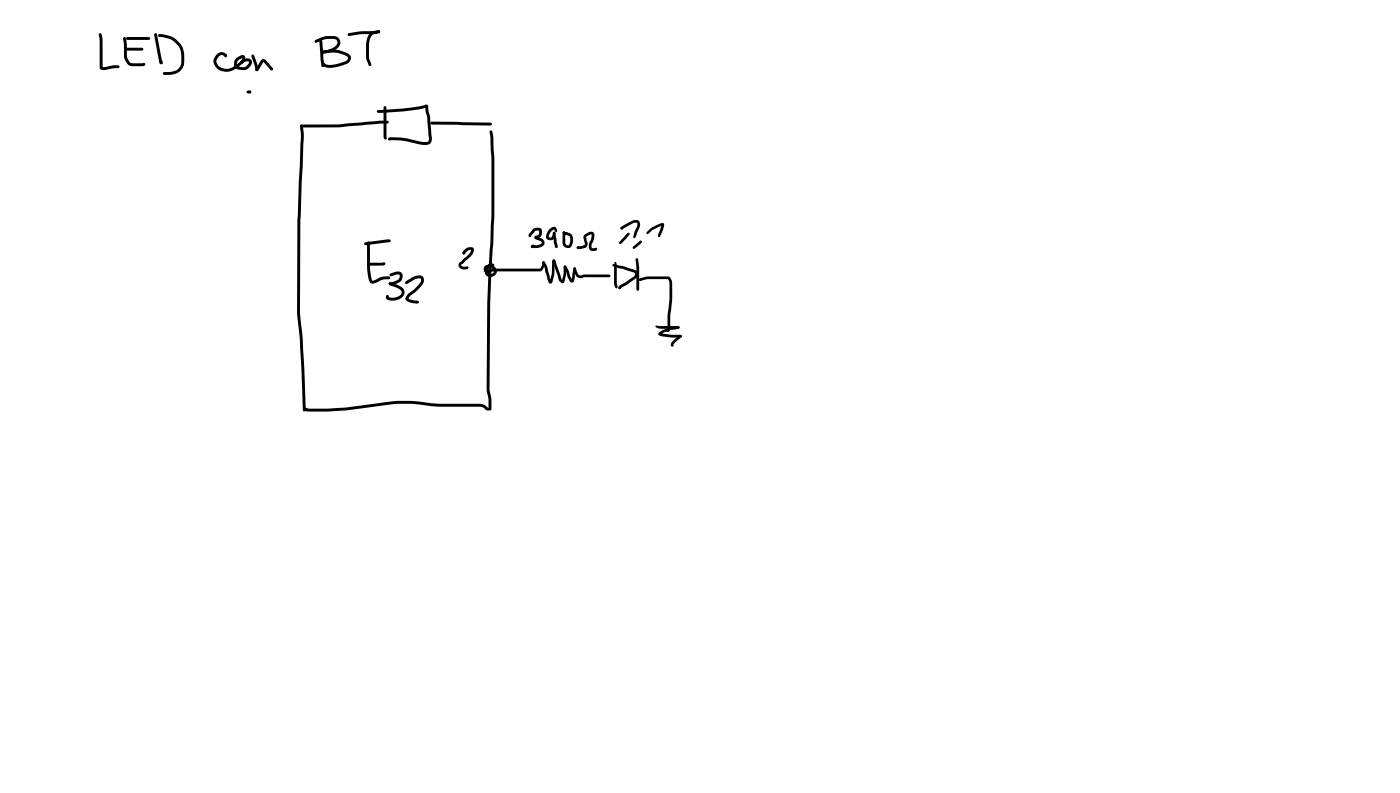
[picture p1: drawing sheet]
<svg xmlns="http://www.w3.org/2000/svg" width="337mm" height="190mm" viewBox="0 0 337 190" stroke-linecap="round" stroke-linejoin="round" font-family="sans-serif">
<g fill="#000">
<path d="M59.3 21.8l.8-.1 .3 .4-.1 .2-.7 .1-.4-.3z" fill-rule="evenodd"/>
<circle cx="60.1" cy="22.1" r=".35"/>
</g>
<g fill="#000">
<path d="M23.8 8.1l.5-.1a6.4 6.4 0 0 1 .4 3.4l-.1 4.7h.6a7.6 7.6 0 0 1 3.4-.3l.1 .2-.3 .4-3.7 .4a.69 .69 0 0 1-.7-.6zM29.7 9h.4a15.1 15.1 0 0 1 .4 4.7l.9 1.4 3 .1-.2 .2 .4-.3 .3 .3-.1 .3-.3 .2h-2.8a2.52 2.52 0 0 1-1.9-2.5zM30.4 11.6l3.7-.1 .4 .3-.4 .4h-3.5l-.2-.1zM30.4 9l5.4-.1 .3 .3-.3 .4h-5.2l-.2-.1zM37.1 8.1l.3-.1 .3 .2 1.4 6.9-.4 .3-.3-.2-.2-.7-1.2-6.1zM38.1 8.3a5.4 5.4 0 0 1 6.2 5.7v.8a3.3 3.3 0 0 1-3.7 3.2h-1.1l-.4-.3 .4-.4h1.1a2.6 2.6 0 0 0 3-2.5v-.8a4.9 4.9 0 0 0-5.3-5.1l-.3-.4zM38.4 14.4h.5l.2 .6-.1 .3h-.5zM52.1 13.1a1.41 1.41 0 0 1 2.5 .3l-.4 .4-.2-.1-.1-.4v.2a.86 .86 0 0 0-1.3 .1 1.67 1.67 0 0 0-.4 1.9 1.67 1.67 0 0 0 1.6 1 4.2 4.2 0 0 0 4.4-2.7l.1 .1-.1 .1a1.36 1.36 0 0 0-1.1 1.8l.2 .2 1.4 .1 .7-.4 .4-.6v-.3h-.8l-.9 .5-.3-.1v-.5l.6-.4a1.29 1.29 0 0 1 2.2 .7l-.4 .8-.9 .9a3 3 0 0 1-2.3-.1 1.85 1.85 0 0 1-.6-1.9 1.85 1.85 0 0 1 1.5-1.4 .82 .82 0 0 1 1 .4 .82 .82 0 0 1-.2 1 5.2 5.2 0 0 1-5.5 2.3 2.28 2.28 0 0 1-1.8-1.6 2.28 2.28 0 0 1 .7-2.3zM60.5 13.2l.3-.1 .3 .2 .8 2.3 .1 1.4a.68 .68 0 0 1-.7-1l-.9-2.4zM62.9 14.4l.4-.2 .6 .2 1.7 2v.5l-.5-.1-1.7-1.9-.2 .2a3.9 3.9 0 0 1-1.3 2l-.4-.1v-.5zM75.7 9.7l1.6-.7a5.1 5.1 0 0 1 3.9 0 1.77 1.77 0 0 1-.6 3l-2.1 .8a.94 .94 0 0 1-1.2-.3l.4-.3a3.6 3.6 0 0 0 3.4-1.9v-.1a.85 .85 0 0 0-.9-.8h-2l-2.2 .9-.3-.1zM76.9 9.7l.2-.1 .4 .3 .4 5.8-.1 .3-.2 .1-.4-.3-.1-1.4z"/>
<path d="M77.3 12.3l.6-.2a8.1 8.1 0 0 1 5.8 .8 1.34 1.34 0 0 1 .7 1.4 1.34 1.34 0 0 1-1.1 1.1 8.2 8.2 0 0 1-4.8 .8l-.4-.1a.72 .72 0 0 1-.5-.9l.2-.1 1 .5h.9l1.9-.4 1.8-.7a.55 .55 0 0 0 .3-.5 .55 .55 0 0 0-.4-.5l-.8-.4a7.2 7.2 0 0 0-4.6-.3h-.5zM83.6 8.1l2.8-.5 3.9-.2 .8-.1a.46 .46 0 0 1 .2 .6 .46 .46 0 0 1-.6 .2l-3.9 .1-2.9 .5-.2-.1zM89 8l1-.6 1.2-.1 .2 .3-.1 .3-.9 .2a1.95 1.95 0 0 0-1.7 2.1v3.7l.6 1.7-.4 .3-.3-.3-.5-1.4-.1-2.9 .2-1.9zM72.2 30l9.1-.1 10.2-.9h1.6l.4 .3-.4 .4h-1.9l-9.9 .9h-8.8l-.3-.1zM72.2 30l.3-.1 .3 .3 .2 2.5-.8 20.1-.1 22.2 .7 6.4 .4 7.6 .3 9.5-.3 .4-.4-.4-.7-17-.7-6.5 .1-22.2 .8-19.6zM90.7 26.5l6.1-.4 5.2-.9a.55 .55 0 0 1 .7 0 .55 .55 0 0 1 .3 .6l.4 2.4 .3 4.2a1.58 1.58 0 0 1-1 2.4h-1.1a25.7 25.7 0 0 0-7.7-1.1h-.5a.47 .47 0 0 1 .4-.7 22.6 22.6 0 0 1 7.9 1.1h.3a.82 .82 0 0 0 1-.1 .82 .82 0 0 0 .1-1l-.4-4.7-.4-1.5v-1.2l.2 .2-1.9 .5-3.7 .5-6 .3-.2-.1zM92.3 25.6l.3-.1 .3 .3v7.6a.55 .55 0 0 1-.7-.6zM103.5 29.3l14.4 .2 .4 .3-.4 .4-14.1-.3-.4-.3zM117.8 31.4h.5l.2 1.2 .3 5.5v13.8l-1 20.6v21.7a9.6 9.6 0 0 1 .3 4.1l-.3 .3-.4-.3a9 9 0 0 0-.3-3.9l-.1-.9 .1-21 1-20.6v-14.1zM87.6 58.3l5.3-.8h.7l.4 .4a.74 .74 0 0 1-1 .3l-5.1 .7-.3-.1zM88.3 58.1l.3-.1 .3 .3v6.1l.3 2 .3 1 .6-.1a5.2 5.2 0 0 1 3.4-.9l.2 .1v.5l-1.9 .2-1.1 .6a1.18 1.18 0 0 1-1.3 .3 1.18 1.18 0 0 1-.8-1.1l-.4-2.6zM128.1 55.1a1.47 1.47 0 0 1 2.1 .1 1.43 1.43 0 0 1-1.2 2.1v-.4l1.3 .4a1.02 1.02 0 0 1 .6 .9 1.02 1.02 0 0 1-.5 1l-1.3 .4-1.4-.1v-.5l1.5-.1 1-.5-.2-.4-1.1-.4a.54 .54 0 0 1-.4-.7 .54 .54 0 0 1 .7-.4l.4-.3v-.8l-1 .1-.9 1.2a.34 .34 0 0 1-.5 .1 .34 .34 0 0 1-.1-.5z"/>
<path d="M127.7 59l.5-.3 .3 .3-.6 .6-.3-.4zM132.1 55.1a.98 .98 0 0 1 1.7-.2l.1 .8-.2 .1-.3-.2-.2-.4a1.65 1.65 0 0 0-1.2 1.8h.6l.4-1.2 .2-.1a1.04 1.04 0 0 1 0 1.4 1.06 1.06 0 0 1-1.5 .5 1.06 1.06 0 0 1-.2-1.6zM133 55.8l.2-.1 .3 .3 .5 3.1-.2-.2 .3 .4-.3 .3a1.1 1.1 0 0 1-.6-1.1l-.3-2zM135.3 55.6h.5l.1 .3 .1 2.7 .2 .3h.6a2.41 2.41 0 0 0 .1-2.1l-.8-.4-.3 .1a.43 .43 0 0 1-.2-.5 .43 .43 0 0 1 .4-.3l1.1 .4a2.46 2.46 0 0 1 .1 3.3 1.27 1.27 0 0 1-1.3 0 1.27 1.27 0 0 1-.7-1.1zM140.5 56.4a1.66 1.66 0 0 1 2.2-.5l.2 .4-.1 .8-.6 1.6v.7l.1 .2h1.2l.1 .2-.2 .3-1.2 .2-.4-.2-.2-.5v-1l.5-1.2 .1-1.1-1.3 .7 .1 .6a1.23 1.23 0 0 1-.5 2l-1.6 .2-.3-.3 .3-.3 1.6-.3 .1-.4-.2-.6a1.29 1.29 0 0 1 .1-1.5zM150.5 56.3l.6-.4 .3 .3-2.1 2.3h-.4v-.4zM149.3 54.5l2.5-1.4a1.29 1.29 0 0 1 2 .3v1.1l-.7 1.6a1.3 1.3 0 0 1-.6 1.1l-.3-.3 1-2.6-.1-.8-.9 .1-2.8 1.5-.3-.3zM152.2 59.3l1.2-1.1a.51 .51 0 0 1 .4-.3 .51 .51 0 0 1 .5 .2l-1.7 1.6h-.4zM156.3 55l2.3-1.3a.6 .6 0 0 1 .9-.1 .6 .6 0 0 1 .1 .8l-.9 2.5a.42 .42 0 0 1-.5-.2 .42 .42 0 0 1 .1-.5l.7-2.2 .3 .2-2.4 1-1.1 1h-.3v-.4zM88.3 63.2l4.3-.1a.58 .58 0 0 1-.2 .6 .58 .58 0 0 1-.6 .1h-3.2l-.3-.1zM93.7 65.8l1.2-.5a1.28 1.28 0 0 1 1.7 .4 1.28 1.28 0 0 1-.1 1.7l-.5 .4-1.1 .5-1.4 .1a.52 .52 0 0 1 .2-.6 .52 .52 0 0 1 .6 0l1.2-.5a1.04 1.04 0 0 0 .6-1.1l-.4-.3-1.7 .5-.3-.1zM93.5 67.9l.3-.1 1.6 .6a2.17 2.17 0 0 1 1.9 1.8 1.93 1.93 0 0 1-1.5 1.7 2.41 2.41 0 0 1-3-.3 .41 .41 0 0 1 .1-.6 .41 .41 0 0 1 .6 .2v.2a3.1 3.1 0 0 0 2.6-.4 .83 .83 0 0 0 .5-.7 .83 .83 0 0 0-.5-.8l-2.5-1-.2-.3z"/>
<path d="M97.5 67.6l1.6-1a1.84 1.84 0 0 1 2.7 .1l.1 .9-.3 .7-1.2 1.4-1.9 1.4-.4 .7v-.1l1.1 .4 1.4 .2v.5a3.5 3.5 0 0 1-3.1-.8v-.5l.5-.8 1.7-1.3 1.3-1.5a.6 .6 0 0 0 .2-.8 .6 .6 0 0 0-.8-.2l-2.7 1.4-.4-.4zM111.7 60a1.59 1.59 0 0 1 2.2-.3v.2a2.91 2.91 0 0 1-1.6 2.5l-1.4 1.4 .5 .3h1.1a.45 .45 0 0 1-.4 .6h-.7a1.01 1.01 0 0 1-1-.4 1.01 1.01 0 0 1 0-1.2l2.5-2.2 .3-.9 .2 .1a1.66 1.66 0 0 0-1.8 1l-.3-.1-.1-.2zM116.4 64.9l2.3-.4h11.1l.5-1a.43 .43 0 0 1 .1-.5 .43 .43 0 0 1 .5-.1v1.1l-.5 .9-.5 .3h-11.2l-1.3 .2-1-.1zM116.6 63.9a1.74 1.74 0 0 1 2-.1 1.74 1.74 0 0 1 .7 2 1.48 1.48 0 0 1-2.2 .5 1.48 1.48 0 0 1-.1-2.3l.4-.6a.97 .97 0 0 1 1.2 0l.2 .3-.1 .2h-.7a1.64 1.64 0 0 0-.7 1.7l.4 .2h.6a.75 .75 0 0 0 .4-.9 .75 .75 0 0 0-.7-.6l-1 .2a.54 .54 0 0 0 .4 .7l.4 .1 .1 .3a.86 .86 0 0 1-1.4-.3l-.2-.8zM130.4 62.9l.3-.1a1.63 1.63 0 0 1 .8 1.3l1 3.5h-.3l.1-.3a10.6 10.6 0 0 0 .4-4.3l.1-.5 .3-.2 .4 .3-.3 .3h.1v.2a10.6 10.6 0 0 1-.5 4.7l-.4 .4-.5-.4-.9-3.3-.7-1.4zM132.9 62.4a.48 .48 0 0 1 .5 0 .48 .48 0 0 1 .2 .5l1.4 4.2 .3 .3-.2 .1 .4-1.6v-1.8l.3-.3 .2 .1 .1 2.1-.4 1.5a.58 .58 0 0 1-.5 .6 .58 .58 0 0 1-.6-.5l-1.4-3.6-.4-1.4zM135.6 63.9l.4-.1 .3 .4 1.3 3.1h-.2l.4-2.8 .3-.2 .3 .3-.2 1.4a2.03 2.03 0 0 1-.5 1.9 1.17 1.17 0 0 1-1.1-1.1l-1-2.5 .2 .1-.3-.3zM137.9 64.3l.5 .1 .6 1.5 .4 .3 1-.2 6-.1 .4 .4-.4 .3h-6a1.46 1.46 0 0 1-2-.4l-.3-.8zM147.3 63.5l2.5 .4 2.7 .9a1.16 1.16 0 0 1 .9 1 1.16 1.16 0 0 1-.6 1.2l-3.5 2.3v-.2l-.3 .4a.59 .59 0 0 1-.3-.7 .59 .59 0 0 1 .5-.4l3.2-2 .3-.7-.4-.3-4.9-1.4-.2-.3zM147.8 63l.3 .1-.2 .1zM147.8 63h.3l.1 .5 .2 5.7h-.4l-.3-.5a7.9 7.9 0 0 1-.1-3.4v-1.8zM148.9 68.8l.2-.1a.4 .4 0 0 1 .2 .5 .4 .4 0 0 1-.6 .2l-.1-.2z"/>
<path d="M152.9 62.1l.2-.1 .3 .3 .3 1.9-.1 5.3-.3 .4-.3-.4zM153.7 66.9h.2a19.4 19.4 0 0 1 7-.4l.6 .9 .1 .6v4.1l-.5 3.5v3.3a.57 .57 0 0 1-.3 .8 .57 .57 0 0 1-.7-.3l.2-.3 .3 .1h-.2l.1-3.4 .4-3.8v-4.3l-.3-.6h-3.1a7.3 7.3 0 0 0-3.5 .4l.1-.1h-.4zM157.6 78.3h5.4l.4 .4-.4 .3h-2.4a3.9 3.9 0 0 1-3.1-.6zM158.3 80a9.1 9.1 0 0 1 4.6-1.6h.4l.1 .3-.2 .3a8.5 8.5 0 0 0-4.4 1.4v-.4l2.6 .4h2.2l.3 .4-.3 .3h-2.3l-2.1-.3a.67 .67 0 0 1-.7-.1 .67 .67 0 0 1-.2-.7zM162.8 78.4l.5 .1v.4l-.5-.1zM73.4 98.2h5.5l6.2-.6a83.3 83.3 0 0 1 13.2-1.3l3 .2a50.5 50.5 0 0 0 10.4 .5l4.2 .1 .8 .3 1 .9a.59 .59 0 0 1-1.1 0l-.5-.4-.6-.2h-5.7a53.9 53.9 0 0 1-10.8-.7 41.4 41.4 0 0 0-10.5 .9l-5 .7-4.6 .3-5.1-.1-.5-.2zM73.4 98.2l.2-.1 .3 .1v.5l-.3 .1-.3-.2zM162.3 81.3l1.1-.8h.4v.5l-1.7 1.5-.2 .3-.1 .4-.2 .1-.3-.2v-.5z"/>
<circle cx="38.7" cy="15.1" r=".35"/>
<circle cx="61.7" cy="16.7" r=".36"/>
<circle cx="77.6" cy="12.5" r=".35"/>
<circle cx="135.6" cy="55.9" r=".31"/>
<circle cx="138.9" cy="59.5" r=".31"/>
<circle cx="149.4" cy="54.8" r=".32"/>
<circle cx="93.8" cy="68.2" r=".35"/>
<circle cx="111.5" cy="60.8" r=".33"/>
<circle cx="138.1" cy="64.6" r=".31"/>
<circle cx="153.9" cy="67.2" r=".3"/>
<circle cx="73.6" cy="98.4" r=".37"/>
</g>
</svg>
